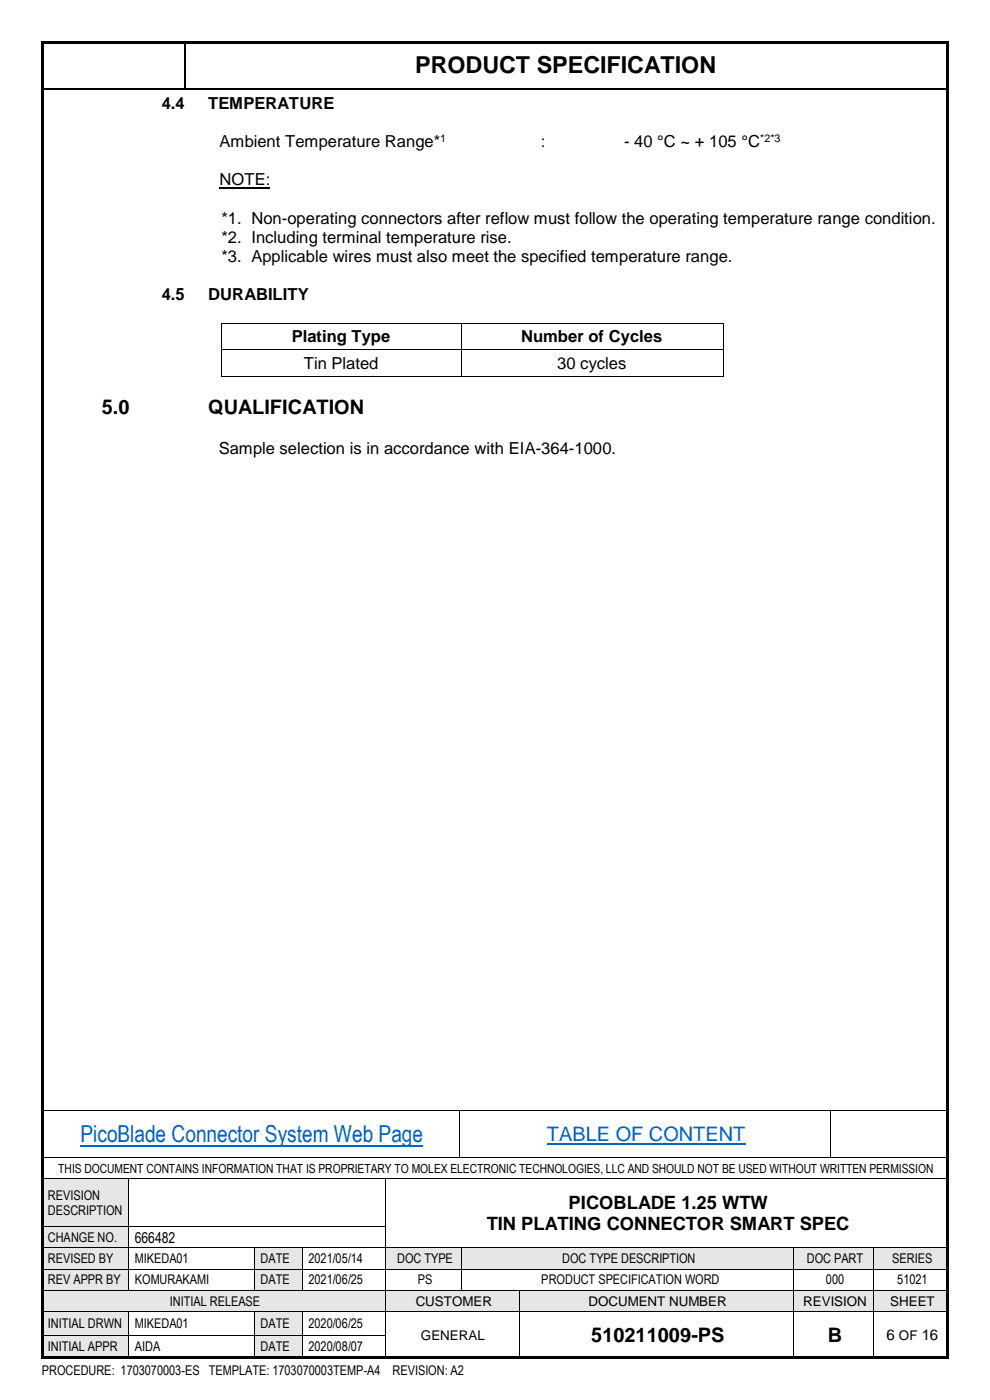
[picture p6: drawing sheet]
<svg xmlns="http://www.w3.org/2000/svg" width="210mm" height="297mm" viewBox="0 0 210 297" stroke-linecap="round" stroke-linejoin="round" font-family="sans-serif">
<defs><g id="words">
<text font-size="5" x="88.1" y="15.5">PRODUCT SPECIFICATION</text>
<text font-size="5" fill="#0563c1" x="17.1" y="242.4">PicoBlade Connector System Web Page</text>
<g font-size="4.2">
<text x="21.6" y="87.9">5.0</text>
<text x="44.2" y="87.9">QUALIFICATION</text>
<text x="125.4" y="284.7">510211009-PS</text>
<text x="175.6" y="284.7">B</text>
</g>
<text font-size="4.2" fill="#0563c1" x="116" y="242.1">TABLE OF CONTENT</text>
<g font-size="3.9">
<text x="120.6" y="256.5">PICOBLADE 1.25 WTW</text>
<text x="103.3" y="261">TIN PLATING CONNECTOR SMART SPEC</text>
</g>
<g font-size="3.5">
<text x="34.3" y="23.1">4.4</text>
<text x="44.2" y="23.1">TEMPERATURE</text>
<text x="46.6" y="31.2">Ambient Temperature Range*</text>
<text x="114.7" y="31.2">:</text>
<text x="132.4" y="31.2">- 40 °C ~ + 105 °C</text>
<text x="46.6" y="39.3">NOTE:</text>
<text x="47" y="47.5">*1. Non-operating connectors after reflow must follow the operating temperature range condition.</text>
<text x="47" y="51.5">*2. Including terminal temperature rise.</text>
<text x="47" y="55.6">*3. Applicable wires must also meet the specified temperature range.</text>
<text x="34.3" y="63.6">4.5</text>
<text x="44.2" y="63.6">DURABILITY</text>
<text x="61.9" y="72.7">Plating Type</text>
<text x="110.5" y="72.7">Number of Cycles</text>
<text x="64.4" y="78.3">Tin Plated</text>
<text x="118.2" y="78.3">30 cycles</text>
<text x="46.4" y="96.4">Sample selection is in accordance with EIA-364-1000.</text>
</g>
<g font-size="3.2">
<text x="28.6" y="263.6">666482</text>
<text x="188" y="284.3">6 OF 16</text>
</g>
<g font-size="2.8">
<text x="10.2" y="254.5">REVISION</text>
<text x="10.2" y="257.8">DESCRIPTION</text>
<text x="10.2" y="263.5">CHANGE NO.</text>
<text x="10.2" y="268">REVISED BY</text>
<text x="28.6" y="268">MIKEDA01</text>
<text x="55.3" y="268">DATE</text>
<text x="65.4" y="268">2021/05/14</text>
<text x="84.3" y="268">DOC TYPE</text>
<text x="119.3" y="268">DOC TYPE DESCRIPTION</text>
<text x="171.1" y="268">DOC PART</text>
<text x="189.3" y="268">SERIES</text>
<text x="10.2" y="272.5">REV APPR BY</text>
<text x="28.6" y="272.5">KOMURAKAMI</text>
<text x="55.3" y="272.5">DATE</text>
<text x="65.4" y="272.5">2021/06/25</text>
<text x="88.6" y="272.5">PS</text>
<text x="114.8" y="272.5">PRODUCT SPECIFICATION WORD</text>
<text x="175.2" y="272.5">000</text>
<text x="190.3" y="272.5">51021</text>
<text x="10.2" y="281.8">INITIAL DRWN</text>
<text x="28.6" y="281.8">MIKEDA01</text>
<text x="36" y="277">INITIAL RELEASE</text>
<text x="55.3" y="281.8">DATE</text>
<text x="65.4" y="281.8">2020/06/25</text>
<text x="88.2" y="277">CUSTOMER</text>
<text x="124.9" y="277">DOCUMENT NUMBER</text>
<text x="170.4" y="277">REVISION</text>
<text x="188.8" y="277">SHEET</text>
<text x="10.2" y="286.7">INITIAL APPR</text>
<text x="28.6" y="286.7">AIDA</text>
<text x="55.3" y="286.7">DATE</text>
<text x="65.4" y="286.7">2020/08/07</text>
<text x="89.3" y="284.2">GENERAL</text>
<text x="8.9" y="291.8">PROCEDURE: 1703070003-ES TEMPLATE: 1703070003TEMP-A4</text>
<text x="83.3" y="291.8">REVISION: A2</text>
</g>
<text font-size="2.7" x="12.4" y="248.8">THIS DOCUMENT CONTAINS INFORMATION THAT IS PROPRIETARY TO MOLEX ELECTRONIC TECHNOLOGIES, LLC AND SHOULD NOT BE USED WITHOUT WRITTEN PERMISSION</text>
<g font-size="2.3">
<text x="93.4" y="30.2">1</text>
<text x="161.3" y="30.2">*2*3</text>
</g>
</g></defs>
<g fill="#000">
<path d="M39 8.9h.3v.2h-.3z" fill-rule="evenodd"/>
<path d="M39 18.7h.3v.3h-.3z" fill-rule="evenodd"/>
<path d="M97.4 235.5h.2v.2h-.2z" fill-rule="evenodd"/>
<path d="M176 235.5h.2v.2h-.2z" fill-rule="evenodd"/>
<path d="M97.4 245.5h.2v.2h-.2z" fill-rule="evenodd"/>
<path d="M176 245.5h.2v.2h-.2z" fill-rule="evenodd"/>
</g>
<path d="M8.8 18.8h30.2M39.2 9.1v9.6M39.3 18.8h161.6" fill="none" stroke="#000" stroke-width=".34"/>
<path d="M17.1 243h72.7" fill="none" stroke="#0563c1" stroke-width=".38"/>
<path d="M116 242.7h42.1" fill="none" stroke="#0563c1" stroke-width=".3"/>
<path d="M8.9 235.6h88.5M97.5 235.7v9.8M97.6 235.6h78.4M176.1 235.7v9.8M176.2 235.6h24.9M8.9 245.6h88.5M97.6 245.6h78.4M176.2 245.6h24.9" fill="none" stroke="#000" stroke-width=".21"/>
<g fill="#e6e6e6">
<path d="M8.9 250.2h18.3v10h-18.3z" fill-rule="evenodd"/>
<path d="M10.2 252h16.4v3.2h-16.4z" fill-rule="evenodd"/>
<path d="M10.2 255.2h16.4v3.2h-16.4z" fill-rule="evenodd"/>
</g>
<path d="M8.9 250.1h18.3M27.3 250.2v10M27.4 250.1h54.4M81.8 250.2v10M81.9 250.1h119.2" fill="none" stroke="#000" stroke-width=".21"/>
<g fill="#000">
<path d="M27.2 250h.2v.2h-.2z" fill-rule="evenodd"/>
<path d="M81.8 250h.1v.2h-.1z" fill-rule="evenodd"/>
</g>
<g fill="#e6e6e6">
<path d="M8.9 260.3h18.3v4.4h-18.3z" fill-rule="evenodd"/>
<path d="M10.2 260.9h16.4v3.3h-16.4z" fill-rule="evenodd"/>
</g>
<path d="M8.9 260.3h18.3M27.3 260.3v4.4M27.4 260.3h54.4M81.8 260.3v4.4" fill="none" stroke="#000" stroke-width=".21"/>
<g fill="#000">
<path d="M27.2 260.2h.2v.1h-.2z" fill-rule="evenodd"/>
<path d="M81.8 260.2h.1v.1h-.1z" fill-rule="evenodd"/>
</g>
<g fill="#e6e6e6">
<path d="M8.9 264.9h18.3v4.3h-18.3z" fill-rule="evenodd"/>
<path d="M10.2 265.4h16.4v3.2h-16.4z" fill-rule="evenodd"/>
</g>
<g fill="#fff">
<path d="M27.4 264.9h26.5v4.3h-26.5z" fill-rule="evenodd"/>
<path d="M28.6 265.4h24.7v3.2h-24.7z" fill-rule="evenodd"/>
</g>
<g fill="#e6e6e6">
<path d="M54.1 264.9h10v4.3h-10z" fill-rule="evenodd"/>
<path d="M55.3 265.4h8.1v3.2h-8.1z" fill-rule="evenodd"/>
<path d="M82 264.9h15.9v4.3h-15.9z" fill-rule="evenodd"/>
<path d="M83.2 265.4h14v3.2h-14z" fill-rule="evenodd"/>
<path d="M98.1 264.9h70.2v4.3h-70.2z" fill-rule="evenodd"/>
<path d="M99.2 265.4h68.4v3.2h-68.4z" fill-rule="evenodd"/>
<path d="M168.4 264.9h16.9v4.3h-16.9z" fill-rule="evenodd"/>
<path d="M169.6 265.4h15.1v3.2h-15.1z" fill-rule="evenodd"/>
<path d="M185.5 264.9h15.6v4.3h-15.6z" fill-rule="evenodd"/>
<path d="M186.7 265.4h13.7v3.2h-13.7z" fill-rule="evenodd"/>
</g>
<g fill="none" stroke="#000" stroke-width=".21">
<path d="M8.9 264.7h18.3M27.3 264.8v4.4M27.4 264.7h26.5M54 264.8v4.4M54.1 264.7h10M64.1 264.8v4.4M64.2 264.7h17.6M81.8 264.8v4.4M81.9 264.7h15.9M97.9 264.8v4.4M98 264.7h70.3M168.4 264.8v4.4"/>
<path d="M168.4 264.7h16.9M185.4 264.8v4.4M185.5 264.7h15.6"/>
</g>
<g fill="#000">
<path d="M27.2 264.7h.2v.1h-.2z" fill-rule="evenodd"/>
<path d="M53.9 264.7h.2v.1h-.2z" fill-rule="evenodd"/>
<path d="M64.1 264.7h.1v.1h-.1z" fill-rule="evenodd"/>
<path d="M81.8 264.7h.1v.1h-.1z" fill-rule="evenodd"/>
<path d="M97.8 264.7h.2v.1h-.2z" fill-rule="evenodd"/>
<path d="M168.3 264.7h.1v.1h-.1z" fill-rule="evenodd"/>
<path d="M185.3 264.7h.2v.1h-.2z" fill-rule="evenodd"/>
</g>
<g fill="#e6e6e6">
<path d="M8.9 269.4h18.3v4.3h-18.3z" fill-rule="evenodd"/>
<path d="M10.2 269.9h16.4v3.2h-16.4z" fill-rule="evenodd"/>
</g>
<g fill="#fff">
<path d="M27.4 269.4h26.5v4.3h-26.5z" fill-rule="evenodd"/>
<path d="M28.6 269.9h24.7v3.2h-24.7z" fill-rule="evenodd"/>
</g>
<g fill="#e6e6e6">
<path d="M54.1 269.4h10v4.3h-10z" fill-rule="evenodd"/>
<path d="M55.3 269.9h8.1v3.2h-8.1z" fill-rule="evenodd"/>
</g>
<g fill="#fff">
<path d="M64.3 269.4h17.5v4.3h-17.5z" fill-rule="evenodd"/>
<path d="M65.4 269.9h15.7v3.2h-15.7z" fill-rule="evenodd"/>
</g>
<g fill="none" stroke="#000" stroke-width=".21">
<path d="M8.9 269.3h18.3M27.3 269.4v4.3M27.4 269.3h26.5M54 269.4v4.3M54.1 269.3h10M64.1 269.4v4.3M64.2 269.3h17.6M81.8 269.4v4.3M81.9 269.3h15.9M97.9 269.4v4.3M98 269.3h70.3M168.4 269.4v4.3"/>
<path d="M168.4 269.3h16.9M185.4 269.4v4.3M185.5 269.3h15.6"/>
</g>
<g fill="#000">
<path d="M27.2 269.2h.2v.2h-.2z" fill-rule="evenodd"/>
<path d="M53.9 269.2h.2v.2h-.2z" fill-rule="evenodd"/>
<path d="M64.1 269.2h.1v.2h-.1z" fill-rule="evenodd"/>
<path d="M81.8 269.2h.1v.2h-.1z" fill-rule="evenodd"/>
<path d="M97.8 269.2h.2v.2h-.2z" fill-rule="evenodd"/>
<path d="M168.3 269.2h.1v.2h-.1z" fill-rule="evenodd"/>
<path d="M185.3 269.2h.2v.2h-.2z" fill-rule="evenodd"/>
</g>
<g fill="#e6e6e6">
<path d="M8.9 273.8h72.9v4.4h-72.9z" fill-rule="evenodd"/>
<path d="M10.2 274.4h70.9v3.2h-70.9z" fill-rule="evenodd"/>
<path d="M82 273.8h28.1v4.4h-28.1z" fill-rule="evenodd"/>
<path d="M83.2 274.4h26.2v3.3h-26.2z" fill-rule="evenodd"/>
<path d="M110.3 273.8h58v4.4h-58z" fill-rule="evenodd"/>
<path d="M111.5 274.4h56.1v3.3h-56.1z" fill-rule="evenodd"/>
<path d="M168.4 273.8h16.9v4.4h-16.9z" fill-rule="evenodd"/>
<path d="M169.6 274.4h15.1v3.3h-15.1z" fill-rule="evenodd"/>
<path d="M185.5 273.8h15.6v4.4h-15.6z" fill-rule="evenodd"/>
<path d="M186.7 274.4h13.7v3.3h-13.7z" fill-rule="evenodd"/>
</g>
<g fill="none" stroke="#000" stroke-width=".21">
<path d="M8.9 273.8h18.3M27.4 273.8h26.5M54.1 273.8h10M64.2 273.8h17.6M81.8 273.8v4.4M81.9 273.8h15.9M98 273.8h12.1M110.2 273.8v4.4M110.3 273.8h58M168.4 273.8v4.4M168.4 273.8h16.9M185.4 273.8v4.4"/>
<path d="M185.5 273.8h15.6"/>
</g>
<g fill="#000">
<path d="M27.2 273.7h.2v.1h-.2z" fill-rule="evenodd"/>
<path d="M53.9 273.7h.2v.1h-.2z" fill-rule="evenodd"/>
<path d="M64.1 273.7h.1v.1h-.1z" fill-rule="evenodd"/>
<path d="M81.8 273.7h.1v.1h-.1z" fill-rule="evenodd"/>
<path d="M97.8 273.7h.2v.1h-.2z" fill-rule="evenodd"/>
<path d="M110.1 273.7h.2v.1h-.2z" fill-rule="evenodd"/>
<path d="M168.3 273.7h.1v.1h-.1z" fill-rule="evenodd"/>
<path d="M185.3 273.7h.2v.1h-.2z" fill-rule="evenodd"/>
</g>
<g fill="#e6e6e6">
<path d="M8.9 278.3h18.3v5h-18.3z" fill-rule="evenodd"/>
<path d="M10.2 279.2h16.4v3.2h-16.4z" fill-rule="evenodd"/>
<path d="M54.1 278.3h10v5h-10z" fill-rule="evenodd"/>
<path d="M55.3 279.2h8.1v3.2h-8.1z" fill-rule="evenodd"/>
</g>
<g fill="#fff">
<path d="M110.3 278.3h58v9.7h-58z" fill-rule="evenodd"/>
<path d="M111.5 280.7h56.1v4.9h-56.1z" fill-rule="evenodd"/>
<path d="M168.4 278.3h16.9v9.7h-16.9z" fill-rule="evenodd"/>
<path d="M169.6 280.7h15.1v4.9h-15.1z" fill-rule="evenodd"/>
<path d="M185.5 278.3h15.6v9.7h-15.6z" fill-rule="evenodd"/>
<path d="M186.7 281.3h13.7v3.7h-13.7z" fill-rule="evenodd"/>
</g>
<g fill="none" stroke="#000" stroke-width=".21">
<path d="M8.9 278.2h18.3M27.3 278.3v5M27.4 278.2h26.5M54 278.3v5M54.1 278.2h10M64.1 278.3v5M64.2 278.2h17.6M81.8 278.3v5M81.9 278.2h28.2M110.2 278.3v5M110.3 278.2h58M168.4 278.3v5"/>
<path d="M168.4 278.2h16.9M185.4 278.3v5M185.5 278.2h15.6"/>
</g>
<g fill="#000">
<path d="M27.2 278.2h.2v.1h-.2z" fill-rule="evenodd"/>
<path d="M53.9 278.2h.2v.1h-.2z" fill-rule="evenodd"/>
<path d="M64.1 278.2h.1v.1h-.1z" fill-rule="evenodd"/>
<path d="M81.8 278.2h.1v.1h-.1z" fill-rule="evenodd"/>
<path d="M110.1 278.2h.2v.1h-.2z" fill-rule="evenodd"/>
<path d="M168.3 278.2h.1v.1h-.1z" fill-rule="evenodd"/>
<path d="M185.3 278.2h.2v.1h-.2z" fill-rule="evenodd"/>
</g>
<g fill="#e6e6e6">
<path d="M8.9 283.4h18.3v4.6h-18.3z" fill-rule="evenodd"/>
<path d="M10.2 284.1h16.4v3.3h-16.4z" fill-rule="evenodd"/>
<path d="M54.1 283.4h10v4.6h-10z" fill-rule="evenodd"/>
<path d="M55.3 284.1h8.1v3.3h-8.1z" fill-rule="evenodd"/>
</g>
<g fill="none" stroke="#000" stroke-width=".21">
<path d="M47 68.7v5.4M47 74.3v5.5M47.1 68.6h50.6M47.1 74.2h50.6M47.1 79.8h50.6M97.8 68.7v5.4M97.8 74.3v5.5M97.9 68.6h55.4M97.9 74.2h55.4M97.9 79.8h55.4M153.4 68.7v5.4M153.4 74.3v5.5"/>
<path d="M8.9 283.3h18.3M27.3 283.4v4.6M27.4 283.3h26.5M54 283.4v4.6M54.1 283.3h10M64.1 283.4v4.6M64.2 283.3h17.6M81.8 283.4v4.6M110.2 283.4v4.6M168.4 283.4v4.6M185.4 283.4v4.6"/>
</g>
<g fill="#000">
<path d="M8.8 8.8h.5v.5h-.5z" fill-rule="evenodd"/>
<path d="M8.8 8.8h.5v.5h-.5z" fill-rule="evenodd"/>
<path d="M9.3 8.8h191.4v.5h-191.4z" fill-rule="evenodd"/>
<path d="M200.7 8.8h.6v.5h-.6z" fill-rule="evenodd"/>
<path d="M200.7 8.8h.6v.5h-.6z" fill-rule="evenodd"/>
<path d="M46.9 68.5h.2v.2h-.2z" fill-rule="evenodd"/>
<path d="M46.9 68.5h.2v.2h-.2z" fill-rule="evenodd"/>
<path d="M46.9 74.1h.2v.2h-.2z" fill-rule="evenodd"/>
<path d="M46.9 79.8h.2v.1h-.2z" fill-rule="evenodd"/>
<path d="M46.9 79.8h.2v.1h-.2z" fill-rule="evenodd"/>
<path d="M97.7 68.5h.2v.2h-.2z" fill-rule="evenodd"/>
<path d="M97.7 74.1h.2v.2h-.2z" fill-rule="evenodd"/>
<path d="M97.7 79.8h.2v.1h-.2z" fill-rule="evenodd"/>
<path d="M153.3 68.5h.2v.2h-.2z" fill-rule="evenodd"/>
<path d="M153.3 68.5h.2v.2h-.2z" fill-rule="evenodd"/>
<path d="M153.3 74.1h.2v.2h-.2z" fill-rule="evenodd"/>
<path d="M153.3 79.8h.2v.1h-.2z" fill-rule="evenodd"/>
<path d="M153.3 79.8h.2v.1h-.2z" fill-rule="evenodd"/>
<path d="M8.8 9.3h.5v278.4h-.5z" fill-rule="evenodd"/>
<path d="M8.8 287.7h.5v.5h-.5z" fill-rule="evenodd"/>
<path d="M8.8 287.7h.5v.5h-.5z" fill-rule="evenodd"/>
<path d="M9.3 287.7h191.4v.5h-191.4z" fill-rule="evenodd"/>
<path d="M27.2 283.3h.2v.1h-.2z" fill-rule="evenodd"/>
<path d="M53.9 283.3h.2v.1h-.2z" fill-rule="evenodd"/>
<path d="M64.1 283.3h.1v.1h-.1z" fill-rule="evenodd"/>
<path d="M81.8 283.3h.1v.1h-.1z" fill-rule="evenodd"/>
<path d="M110.1 283.3h.2v.1h-.2z" fill-rule="evenodd"/>
<path d="M168.3 283.3h.1v.1h-.1z" fill-rule="evenodd"/>
<path d="M185.3 283.3h.2v.1h-.2z" fill-rule="evenodd"/>
<path d="M200.7 9.3h.6v278.4h-.6z" fill-rule="evenodd"/>
<path d="M200.7 287.7h.6v.5h-.6z" fill-rule="evenodd"/>
<path d="M200.7 287.7h.6v.5h-.6z" fill-rule="evenodd"/>
</g>
<path d="M46.6 39.8h10.8" fill="none" stroke="#000" stroke-width=".25"/>
<use href="#words"/>
</svg>
